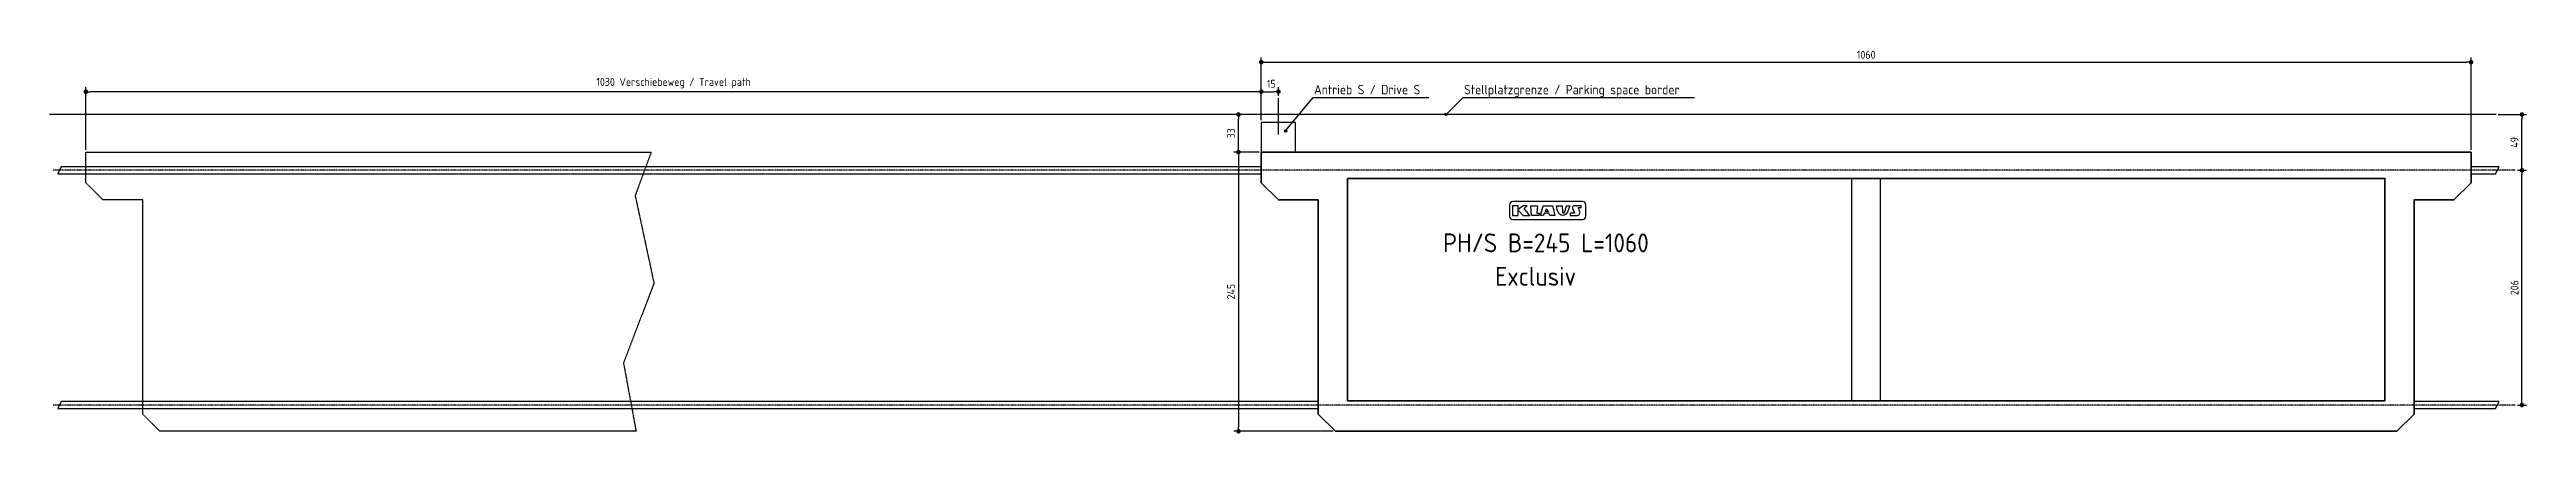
# Model space of a CAD drawing. Header units: millimetres. Extents: x -10768 to 10936, y -2800 to 570.
import ezdxf

# ---------------------------------------------------------------- set-up
doc = ezdxf.new("R2010")
doc.units = ezdxf.units.MM
doc.linetypes.add('GEN3', pattern=[6.25, 5, -1.25])
doc.linetypes.add('GEN7', pattern=[15, 10, -2.5, 0, -2.5])
for name, color, linetype in [('3', 6, 'GEN3'), ('4', 3, 'Continuous'), ('5', 3, 'Continuous'), ('7', 4, 'GEN7')]:
    doc.layers.add(name, color=color, linetype=linetype)
doc.layers.add('Sichtbare Kanten(DIN)', color=7, linetype='Continuous', lineweight=35)
doc.styles.get("Standard").update_dxf_attribs({"font": 'ISOCP.SHX'})
doc.dimstyles.new('GEN-ISO$0', dxfattribs={"dimscale": 20, "dimtxt": 3.5, "dimasz": 2, "dimexe": 2, "dimexo": 1, "dimgap": 1.5, "dimtad": 1, "dimdec": 1, "dimlfac": 0.1, "dimdsep": 46, "dimtxsty": 'Standard', "dimblk": 'PUNKT', "dimcen": 2, "dimclrd": 256, "dimclre": 256, "dimclrt": 2, "dimadec": 0, "dimazin": 0, "dimtp": 0.1, "dimtm": 0.1, "dimtfac": 0.71, "dimtdec": 1, "dimtmove": 2, "dimatfit": 3, "dimldrblk": 'PUNKT', "dimfxl": 1, "dimtolj": 1, "dimarcsym": 0})

# ---------------------------------------------------------------- blocks, each defined once
blk = doc.blocks.new('PUNKT')
at = {"layer": '4', "color": 0, "linetype": 'ByBlock'}
blk.add_line((-0.5, 0), (-1, 0), dxfattribs=at)
at = {"layer": '4', "color": 0, "linetype": 'ByBlock', "const_width": 0.5}
blk.add_lwpolyline([(-0.25, 0, 1), (0.25, 0, 1)], format="xyb", close=True, dxfattribs=at)
blk = doc.blocks.new('*D10')
at = {"layer": '5', "lineweight": -2, "transparency": 16777216}
for p, q in [((10856, -490), (10936, -490)), ((10896, -2510), (10896, -530)), ((10856, -2550), (10936, -2550))]:
    blk.add_line(p, q, dxfattribs=at)
at = {"layer": 'DEFPOINTS', "color": 0, "transparency": 16777216}
for p in [(10836, -490), (10896, -490), (10836, -2550)]:
    blk.add_point(p, dxfattribs=at)
at = {"layer": '5', "lineweight": -2, "transparency": 16777216, "xscale": 40, "yscale": 40, "zscale": 40}
for p, rotation in [((10896, -490), 90), ((10896, -2550), 270)]:
    blk.add_blockref('PUNKT', p, dxfattribs=dict(at, rotation=rotation))
at = {"layer": '5', "color": 2, "transparency": 16777216, "insert": (10831, -1520), "char_height": 70, "attachment_point": 5, "rotation": 90}
blk.add_mtext('\\A1;206', dxfattribs=at)
blk = doc.blocks.new('*D11')
at = {"layer": '5', "lineweight": -2, "transparency": 16777216}
for p, q in [((-170, -330), (-390, -330)), ((-350, -370), (-350, -2740)), ((479, -2780), (-390, -2780))]:
    blk.add_line(p, q, dxfattribs=at)
at = {"layer": 'DEFPOINTS', "color": 0, "transparency": 16777216}
for p in [(-150, -330), (-350, -2780), (499, -2780)]:
    blk.add_point(p, dxfattribs=at)
at = {"layer": '5', "lineweight": -2, "transparency": 16777216, "xscale": 40, "yscale": 40, "zscale": 40}
for p, rotation in [((-350, -330), 90), ((-350, -2780), 270)]:
    blk.add_blockref('PUNKT', p, dxfattribs=dict(at, rotation=rotation))
at = {"layer": '5', "color": 2, "transparency": 16777216, "insert": (-415, -1555), "char_height": 70, "attachment_point": 5, "rotation": 90}
blk.add_mtext('\\A1;245', dxfattribs=at)
blk = doc.blocks.new('*D12')
at = {"layer": '5', "lineweight": -2, "transparency": 16777216}
for p, q in [((10689, 0), (10936, 0)), ((10896, -450), (10896, -40)), ((10856, -490), (10936, -490))]:
    blk.add_line(p, q, dxfattribs=at)
at = {"layer": 'DEFPOINTS', "color": 0, "transparency": 16777216}
for p in [(10669, 0), (10896, 0), (10836, -490)]:
    blk.add_point(p, dxfattribs=at)
at = {"layer": '5', "lineweight": -2, "transparency": 16777216, "xscale": 40, "yscale": 40, "zscale": 40}
for p, rotation in [((10896, 0), 90), ((10896, -490), 270)]:
    blk.add_blockref('PUNKT', p, dxfattribs=dict(at, rotation=rotation))
at = {"layer": '5', "color": 2, "transparency": 16777216, "insert": (10831, -245), "char_height": 70, "attachment_point": 5, "rotation": 90}
blk.add_mtext('\\A1;49', dxfattribs=at)
blk = doc.blocks.new('*D13')
at = {"layer": '5', "lineweight": -2, "transparency": 16777216}
for p, q in [((-20, 0), (-390, 0)), ((-350, -290), (-350, -40)), ((-170, -330), (-390, -330))]:
    blk.add_line(p, q, dxfattribs=at)
at = {"layer": 'DEFPOINTS', "color": 0, "transparency": 16777216}
for p in [(-350, 0), (0, 0), (-150, -330)]:
    blk.add_point(p, dxfattribs=at)
at = {"layer": '5', "lineweight": -2, "transparency": 16777216, "xscale": 40, "yscale": 40, "zscale": 40}
for p, rotation in [((-350, 0), 90), ((-350, -330), 270)]:
    blk.add_blockref('PUNKT', p, dxfattribs=dict(at, rotation=rotation))
at = {"layer": '5', "color": 2, "transparency": 16777216, "insert": (-415, -165), "char_height": 70, "attachment_point": 5, "rotation": 90}
blk.add_mtext('\\A1;33', dxfattribs=at)
blk = doc.blocks.new('*D14')
at = {"layer": '5', "lineweight": -2, "transparency": 16777216}
for p, q in [((-150, -50), (-150, 240)), ((0, 164), (0, 240)), ((-110, 200), (-40, 200))]:
    blk.add_line(p, q, dxfattribs=at)
at = {"layer": 'DEFPOINTS', "color": 0, "transparency": 16777216}
for p in [(0, 200), (0, 144), (-150, -70)]:
    blk.add_point(p, dxfattribs=at)
at = {"layer": '5', "lineweight": -2, "transparency": 16777216, "xscale": 40, "yscale": 40, "zscale": 40, "rotation": 180}
blk.add_blockref('PUNKT', (-150, 200), dxfattribs=at)
at = {"layer": '5', "lineweight": -2, "transparency": 16777216, "xscale": 40, "yscale": 40, "zscale": 40}
blk.add_blockref('PUNKT', (0, 200), dxfattribs=at)
at = {"layer": '5', "color": 2, "transparency": 16777216, "insert": (-63, 269), "char_height": 70, "attachment_point": 5}
blk.add_mtext('\\A1;15', dxfattribs=at)
blk = doc.blocks.new('*D15')
at = {"layer": '5', "lineweight": -2, "transparency": 16777216}
for p, q in [((-10450, -310), (-10450, 240)), ((-150, -50), (-150, 240)), ((-190, 200), (-10410, 200))]:
    blk.add_line(p, q, dxfattribs=at)
at = {"layer": 'DEFPOINTS', "color": 0, "transparency": 16777216}
for p in [(-10450, 200), (-150, -70), (-10450, -330)]:
    blk.add_point(p, dxfattribs=at)
at = {"layer": '5', "lineweight": -2, "transparency": 16777216, "xscale": 40, "yscale": 40, "zscale": 40, "rotation": 180}
blk.add_blockref('PUNKT', (-10450, 200), dxfattribs=at)
at = {"layer": '5', "lineweight": -2, "transparency": 16777216, "xscale": 40, "yscale": 40, "zscale": 40}
blk.add_blockref('PUNKT', (-150, 200), dxfattribs=at)
at = {"layer": '5', "color": 2, "transparency": 16777216, "insert": (-5300, 275), "char_height": 70, "attachment_point": 5}
blk.add_mtext('\\A1;1030 Verschiebeweg / Travel path', dxfattribs=at)
blk = doc.blocks.new('*D16')
at = {"layer": '5', "lineweight": -2, "transparency": 16777216}
for p, q in [((-150, -50), (-150, 499)), ((-110, 459), (10410, 459)), ((10450, -310), (10450, 499))]:
    blk.add_line(p, q, dxfattribs=at)
at = {"layer": 'DEFPOINTS', "color": 0, "transparency": 16777216}
for p in [(10450, 459), (-150, -70), (10450, -330)]:
    blk.add_point(p, dxfattribs=at)
at = {"layer": '5', "lineweight": -2, "transparency": 16777216, "xscale": 40, "yscale": 40, "zscale": 40, "rotation": 180}
blk.add_blockref('PUNKT', (-150, 459), dxfattribs=at)
at = {"layer": '5', "lineweight": -2, "transparency": 16777216, "xscale": 40, "yscale": 40, "zscale": 40}
blk.add_blockref('PUNKT', (10450, 459), dxfattribs=at)
at = {"layer": '5', "color": 2, "transparency": 16777216, "insert": (5150, 524), "char_height": 70, "attachment_point": 5}
blk.add_mtext('\\A1;1060', dxfattribs=at)

msp = doc.modelspace()

# ---------------------------------------------------------------- hatches: boundary and pattern name
h = msp.add_hatch(color=256)
edge = h.paths.add_edge_path()
edge.add_arc((1468.337, 0), 10, 11.4591559, 224.986051)
edge.add_arc((1468.337, 0), 10, 224.986051, 371.4591559)
h = msp.add_hatch(color=256)
edge = h.paths.add_edge_path()
edge.add_arc((62.322, -144.466), 10, 11.4591559, 224.986051)
edge.add_arc((62.322, -144.466), 10, 224.986051, 371.4591559)

# ---------------------------------------------------------------- linework, layer by layer
for p, q in [((10668.832, 0), (-10768.032, 0)), ((0, -174.614), (0, 143.502)), ((62.322, -144.466), (305.38, 148.853)), ((305.38, 148.853), (1316.565, 148.853)), ((1468.337, 0), (1619.532, 148.853)), ((1619.532, 148.853), (3646.804, 148.853)), ((5025, -2511.819), (5025, -561.819)), ((5275, -2511.819), (5275, -561.819))]:
    msp.add_line(p, q)
for points in [[(-150, -330), (150, -330), (150, -70), (-150, -70)], [(2151.842, -826.436), (2180.134, -800.967), (2144.463, -800.967), (2100.329, -833.37), (2100.329, -800.967), (2051.727, -800.967), (2052.305, -886.608), (2100.329, -886.608), (2100.329, -840.892), (2144.335, -886.608), (2202.757, -886.608)], [(2216.161, -886.886), (2210.906, -800.967), (2269.702, -800.967), (2264.097, -866.344), (2284.93, -866.932), (2281.713, -886.886)], [(2378.502, -886.886), (2370.014, -866.344), (2330.662, -866.344), (2320.073, -886.886), (2296.518, -886.886), (2320.813, -800.967), (2401.916, -800.967), (2421.659, -886.886)], [(2337.117, -851.513), (2351.494, -828.166), (2364.011, -851.513)], [(2524.925, -800.967), (2553.163, -800.967), (2533.245, -857.077), (2518.545, -875.041), (2503.845, -883.786), (2491.684, -886.168), (2478.016, -885.124), (2460.053, -872.805), (2447.149, -852.623), (2441.203, -834.382), (2438.251, -816.859), (2436.715, -800.967), (2486.94, -800.967), (2489.227, -853.047), (2489.967, -857.864), (2490.412, -858.885), (2490.879, -859.851), (2491.299, -860.612), (2491.684, -861.2), (2492.046, -861.649), (2492.396, -861.992), (2492.746, -862.261), (2493.108, -862.488), (2493.491, -862.702), (2493.892, -862.905), (2494.306, -863.094), (2494.728, -863.266), (2495.154, -863.42), (2495.578, -863.551), (2495.995, -863.658), (2496.402, -863.737), (2496.792, -863.786), (2497.17, -863.809), (2497.536, -863.809), (2497.893, -863.789), (2498.245, -863.752), (2498.594, -863.703), (2498.942, -863.645), (2499.292, -863.582), (2499.646, -863.515), (2500.003, -863.443), (2500.359, -863.363), (2500.712, -863.273), (2501.059, -863.169), (2501.398, -863.048), (2501.727, -862.907), (2502.041, -862.744), (2502.341, -862.556), (2502.628, -862.346), (2502.904, -862.117), (2503.174, -861.872), (2503.441, -861.614), (2503.707, -861.346), (2503.976, -861.072), (2504.251, -860.794), (2504.537, -860.504), (2504.853, -860.145), (2505.218, -859.647), (2505.651, -858.942), (2506.174, -857.96), (2506.806, -856.633), (2507.568, -854.891), (2508.478, -852.665), (2509.56, -849.87), (2510.848, -846.358), (2512.378, -841.963), (2514.186, -836.519), (2516.308, -829.863), (2518.781, -821.829), (2521.641, -812.252)]]:
    msp.add_lwpolyline(points, close=True)
for points in [[(-149.644, -460), (-10666.102, -460), (-10696.102, -520), (-149.644, -520)], [(10450.356, -520), (10665.585, -520), (10695.585, -460), (10450.356, -460)], [(2489.967, -857.864), (2489.888, -857.681)], [(349.356, -2520), (-10666.102, -2520), (-10696.102, -2580), (349.356, -2580)], [(9951.356, -2580), (10665.585, -2580), (10695.585, -2520), (9951.356, -2520)]]:
    msp.add_lwpolyline(points)
for points in [[(2054.017, -922.111), (2663.382, -922.111, 0.414213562), (2692.182, -893.311), (2692.182, -793.237, 0.414213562), (2663.382, -764.437), (2054.017, -764.437, 0.414213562), (2025.217, -793.237), (2025.217, -893.311, 0.414213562)], [(2639.405, -844.247), (2627.906, -823.26, -0.569920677), (2631.852, -816.598), (2651.839, -816.598), (2652.915, -800.967), (2593.35, -800.967, 0.562128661), (2577.364, -827.242), (2594.5, -860.347, -0.562128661), (2590.504, -866.915), (2556.905, -866.915), (2557.505, -883.133), (2557.644, -886.886), (2614.148, -886.886, 0.569920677)]]:
    msp.add_lwpolyline(points, format="xyb", close=True)
for centre in [(1468.337, 0), (62.322, -144.466)]:
    msp.add_circle(centre, 10)
at = {"layer": '3'}
msp.add_lwpolyline([(-5471.689, -1480.637), (-5738.647, -2180.846), (-5628.723, -2780), (-9801, -2780), (-9951, -2630), (-9951, -749.487), (-10300, -749.487), (-10450, -599.487), (-10450, -330), (-5495.244, -330), (-5636.575, -711.609)], close=True, dxfattribs=at)
at = {"layer": '7'}
for p, q in [((10835.841, -490), (-10741.666, -490)), ((10835.841, -2550), (-10741.666, -2550))]:
    msp.add_line(p, q, dxfattribs=at)
at = {"layer": 'Sichtbare Kanten(DIN)'}
msp.add_lwpolyline([(10450, -330), (10450, -599.487), (10300, -749.487), (9951, -749.487), (9951, -2630), (9801, -2780), (499, -2780), (349, -2630), (349, -749.487), (0, -749.487), (-150, -599.487), (-150, -330)], close=True, dxfattribs=at)
msp.add_lwpolyline([(604, -561.819), (604, -2511.819), (9696, -2511.819), (9696, -561.819), (603.746, -561.819)], dxfattribs=at)

# ---------------------------------------------------------------- texts
for s, height, p in [('Antrieb S / Drive S', 82.5, (312.728, 177.045)), ('Stellplatzgrenze / Parking space border', 82.5, (1626.88, 177.045)), ('PH/S B=245 L=1060', 165, (1442.759, -1209.201)), ('Exclusiv', 165, (1898.299, -1502.93))]:
    msp.add_text(s, height=height).set_placement(p)

# ---------------------------------------------------------------- dimensions: what is measured, and where the dimension line sits
at = {"layer": '5'}
dim = msp.add_linear_dim(base=(-10450, 200), p1=(-150, -70), p2=(-10450, -330), text='<> Verschiebeweg / Travel path', dimstyle='GEN-ISO$0', override={"dimdec": 2, "dimtdec": 0}, dxfattribs=at)
dim.commit()
dim.dimension.update_dxf_attribs({"geometry": '*D15', "text_midpoint": (-5300, 274.931)})
dim = msp.add_linear_dim(base=(10450, 459.497), p1=(-150, -70), p2=(10450, -330), dimstyle='GEN-ISO$0', override={"dimdec": 2, "dimtdec": 0}, dxfattribs=at)
dim.commit()
dim.dimension.update_dxf_attribs({"geometry": '*D16', "text_midpoint": (5150, 524.497)})
dim = msp.add_linear_dim(base=(0, 199.987), p1=(-150, -70), p2=(0, 143.502), dimstyle='GEN-ISO$0', override={"dimdec": 2, "dimtdec": 0}, dxfattribs=at)
dim.commit()
dim.dimension.update_dxf_attribs({"geometry": '*D14', "text_midpoint": (-63.272, 268.915), "dimtype": 160})
for base, p1, p2, picture, middle in [((-350, 0), (-150, -330), (0.356, 0), '*D13', (-415, -165)), ((10895.585, 0), (10835.841, -490), (10668.832, 0), '*D12', (10830.585, -245)), ((-350, -2780), (-150, -330), (499, -2780), '*D11', (-415.007, -1555)), ((10895.585, -490), (10835.841, -2550), (10835.841, -490), '*D10', (10830.578, -1520))]:
    dim = msp.add_linear_dim(base=base, p1=p1, p2=p2, angle=90, dimstyle='GEN-ISO$0', override={"dimdec": 2, "dimtdec": 0}, dxfattribs=at)
    dim.commit()
    dim.dimension.update_dxf_attribs({"geometry": picture, "text_midpoint": middle})

doc.saveas('drawing.dxf')
